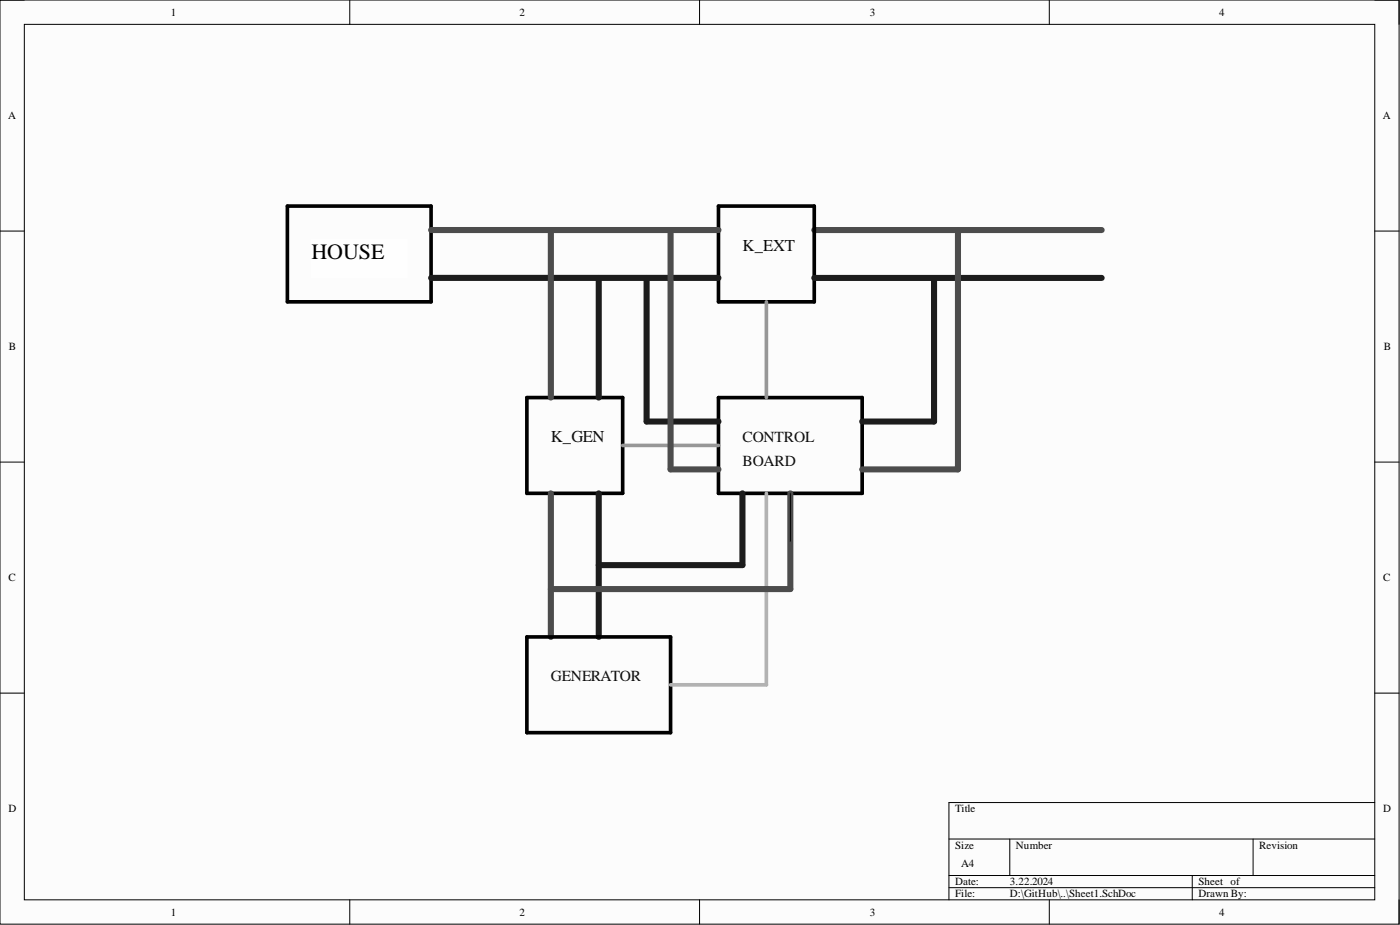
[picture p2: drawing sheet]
<svg xmlns="http://www.w3.org/2000/svg" width="292mm" height="193mm" viewBox="0 0 292 193" stroke-linecap="round" stroke-linejoin="round" font-family="sans-serif">
<defs><g id="words">
<text font-size="4.6" x="65" y="54">HOUSE</text>
<g font-size="3.5" fill="#0e0e0e">
<text x="154.9" y="52.3">K_EXT</text>
<text x="114.9" y="92.2">K_GEN</text>
</g>
<g font-size="3.2" fill="#0e0e0e">
<text x="154.9" y="92.3">CONTROL</text>
<text x="154.9" y="97.2">BOARD</text>
<text x="114.9" y="142.1">GENERATOR</text>
</g>
<g font-size="2.3">
<text x="35.6" y="3.3">1</text>
<text x="108.4" y="3.3">2</text>
<text x="181.5" y="3.3">3</text>
<text x="254.3" y="3.3">4</text>
<text x="1.7" y="24.9">A</text>
<text x="288.5" y="24.9">A</text>
<text x="1.9" y="73.1">B</text>
<text x="288.7" y="73.1">B</text>
<text x="1.8" y="121.3">C</text>
<text x="288.6" y="121.3">C</text>
<text x="1.8" y="169.5">D</text>
<text x="199.3" y="169.5">Title</text>
<text x="288.6" y="169.5">D</text>
<text x="199.3" y="177.1">Size</text>
<text x="212" y="177.1">Number</text>
<text x="262.7" y="177.1">Revision</text>
<text x="199.3" y="184.7">Date:</text>
<text x="200.5" y="180.9">A4</text>
<text x="210.7" y="184.7">3.22.2024</text>
<text x="250" y="184.7">Sheet of</text>
<text x="35.6" y="191">1</text>
<text x="108.4" y="191">2</text>
<text x="181.5" y="191">3</text>
<text x="199.3" y="187.2">File:</text>
<text x="210.7" y="187.2">D:\GitHub\..\Sheet1.SchDoc</text>
<text x="250" y="187.2">Drawn By:</text>
<text x="254.3" y="191">4</text>
</g>
</g></defs>
<path d="M0 0h291.9v192.8h-291.9z" fill-rule="evenodd" fill="#fcfcfc"/>
<path d="M0 0h291.9v192.8h-291.9z" fill="none" stroke="#000" stroke-width=".21"/>
<path d="M5.1 5.1h281.7v182.6h-281.7z" fill-rule="evenodd" fill="#fcfcfc"/>
<g fill="none" stroke="#000" stroke-width=".21">
<path d="M0 0h5.1M5.1 5.1h281.7v182.6h-281.7zM73 0v5.1M146 0v5.1M218.9 0v5.1M286.8 0h5.1v5.1M0 48.2h5.1M286.8 48.2h5.1M0 96.4h5.1M286.8 96.4h5.1M0 144.6h5.1M286.8 144.6h5.1"/>
<path d="M198 175h88.8M210.7 175v7.6M261.4 175v7.6M286.8 167.4h-88.8v20.3M73 187.7v5.1M146 187.7v5.1M198 182.6h88.8M198 185.2h88.8M218.9 187.7v5.1M248.8 182.6v5.1M291.9 187.7v5.1"/>
</g>
<path d="M89.9 48h60M114.9 48v34.9M169.9 48h60M114.9 102.9v30" fill="none" stroke="#4c4c4c" stroke-width="1.3"/>
<path d="M60 43h29.9v20h-29.9zM149.9 43h20v20h-20zM109.9 82.9h20v20h-20zM149.9 82.9h30v20h-30zM109.9 132.9h30v19.9h-30z" fill="none" stroke="#000" stroke-width=".76"/>
<path d="M89.9 58h60M124.9 58v24.9M169.9 58h60M124.9 102.9v30" fill="none" stroke="#1c1c1c" stroke-width="1.3"/>
<path d="M159.9 63v19.9M129.9 92.9h20" fill="none" stroke="#969696" stroke-width=".76"/>
<path d="M159.9 102.9v40h-20" fill="none" stroke="#b2b2b2" stroke-width=".76"/>
<path d="M65 49.9h19.9v8.1h-19.9z" fill-rule="evenodd" fill="#fefefe"/>
<path d="M65 49.9h19.9v8.1h-19.9z" fill="none" stroke="#fefefe" stroke-width=".21"/>
<path d="M134.9 58v29.9h15M194.9 58v29.9h-15M154.9 102.9v15h-30" fill="none" stroke="#1c1c1c" stroke-width="1.3"/>
<path d="M139.9 48v49.9h10M199.9 48v49.9h-20M164.9 102.9v20h-50" fill="none" stroke="#4c4c4c" stroke-width="1.3"/>
<path d="M164.9 102.9v10" fill="none" stroke="#0e0e0e" stroke-width=".25"/>
<use href="#words"/>
</svg>
